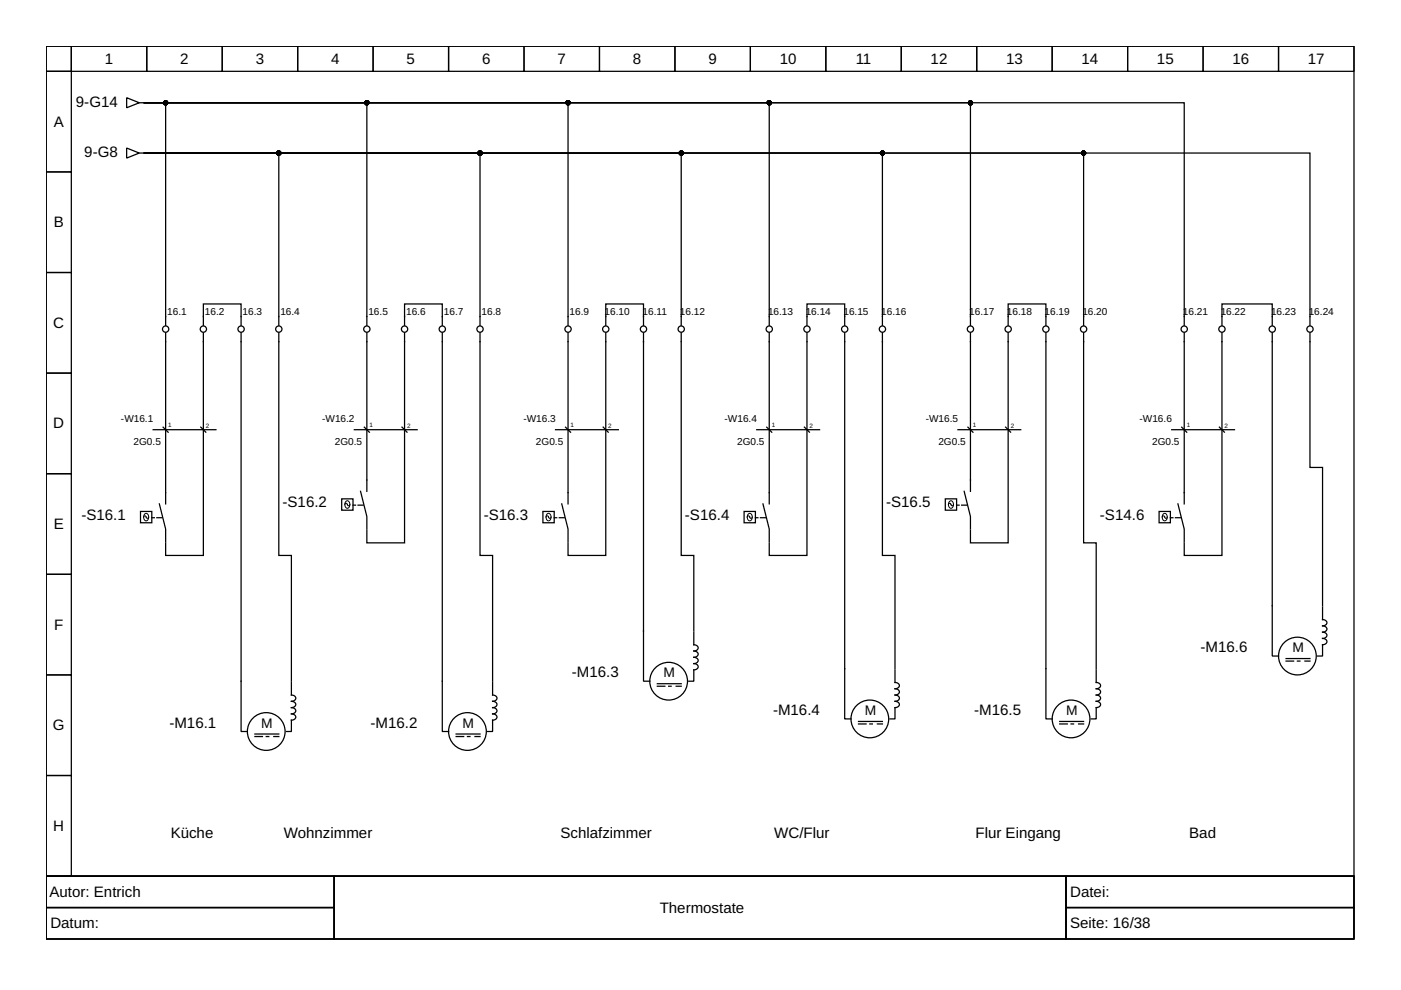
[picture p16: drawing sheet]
<svg xmlns="http://www.w3.org/2000/svg" width="297mm" height="210mm" viewBox="0 0 297 210" stroke-linecap="round" stroke-linejoin="round" font-family="sans-serif">
<defs><g id="words">
<g font-size="3.2">
<text x="22.2" y="13.5">1</text>
<text x="38.2" y="13.5">2</text>
<text x="54.2" y="13.5">3</text>
<text x="70.2" y="13.5">4</text>
<text x="86.2" y="13.5">5</text>
<text x="102.2" y="13.5">6</text>
<text x="118.2" y="13.5">7</text>
<text x="134.2" y="13.5">8</text>
<text x="150.2" y="13.5">9</text>
<text x="165.3" y="13.5">10</text>
<text x="181.4" y="13.5">11</text>
<text x="197.3" y="13.5">12</text>
<text x="213.3" y="13.5">13</text>
<text x="229.3" y="13.5">14</text>
<text x="245.3" y="13.5">15</text>
<text x="261.3" y="13.5">16</text>
<text x="277.3" y="13.5">17</text>
<text x="16.1" y="22.7">9-G14</text>
<text x="11.4" y="26.9">A</text>
<text x="17.9" y="33.4">9-G8</text>
<text x="11.4" y="48.2">B</text>
<text x="11.3" y="69.5">C</text>
<text x="11.3" y="90.8">D</text>
<text x="59.9" y="107.5">-S16.2</text>
<text x="187.9" y="107.5">-S16.5</text>
<text x="11.4" y="112.2">E</text>
<text x="17.3" y="110.2">-S16.1</text>
<text x="102.6" y="110.2">-S16.3</text>
<text x="145.2" y="110.2">-S16.4</text>
<text x="233.2" y="110.2">-S14.6</text>
<text x="11.5" y="133.5">F</text>
<text x="121.2" y="143.6">-M16.3</text>
<text x="254.5" y="138.3">-M16.6</text>
<text x="11.2" y="154.8">G</text>
<text x="35.9" y="154.3">-M16.1</text>
<text x="78.6" y="154.3">-M16.2</text>
<text x="163.9" y="151.6">-M16.4</text>
<text x="206.6" y="151.6">-M16.5</text>
<text x="11.3" y="176.2">H</text>
<text x="36.2" y="177.8">Küche</text>
<text x="60.2" y="177.8">Wohnzimmer</text>
<text x="118.8" y="177.8">Schlafzimmer</text>
<text x="164.2" y="177.8">WC/Flur</text>
<text x="206.8" y="177.8">Flur Eingang</text>
<text x="252.1" y="177.8">Bad</text>
<text x="10.5" y="190.2">Autor: Entrich</text>
<text x="226.9" y="190.2">Datei:</text>
<text x="10.7" y="196.8">Datum:</text>
<text x="139.9" y="193.5">Thermostate</text>
<text x="226.9" y="196.8">Seite: 16/38</text>
</g>
<g font-size="2.9">
<text x="140.7" y="143.6">M</text>
<text x="274" y="138.3">M</text>
<text x="55.4" y="154.3">M</text>
<text x="98" y="154.3">M</text>
<text x="183.4" y="151.6">M</text>
<text x="226" y="151.6">M</text>
</g>
<g font-size="2.1">
<text x="35.4" y="66.8">16.1</text>
<text x="43.4" y="66.8">16.2</text>
<text x="51.4" y="66.8">16.3</text>
<text x="59.4" y="66.8">16.4</text>
<text x="78.1" y="66.8">16.5</text>
<text x="86.1" y="66.8">16.6</text>
<text x="94.1" y="66.8">16.7</text>
<text x="102.1" y="66.8">16.8</text>
<text x="120.8" y="66.8">16.9</text>
<text x="128.2" y="66.8">16.10</text>
<text x="136.2" y="66.8">16.11</text>
<text x="144.2" y="66.8">16.12</text>
<text x="162.8" y="66.8">16.13</text>
<text x="170.8" y="66.8">16.14</text>
<text x="178.8" y="66.8">16.15</text>
<text x="186.8" y="66.8">16.16</text>
<text x="205.5" y="66.8">16.17</text>
<text x="213.5" y="66.8">16.18</text>
<text x="221.5" y="66.8">16.19</text>
<text x="229.5" y="66.8">16.20</text>
<text x="250.8" y="66.8">16.21</text>
<text x="258.8" y="66.8">16.22</text>
<text x="269.5" y="66.8">16.23</text>
<text x="277.5" y="66.8">16.24</text>
<text x="25.7" y="89.5">-W16.1</text>
<text x="68.3" y="89.5">-W16.2</text>
<text x="111" y="89.5">-W16.3</text>
<text x="153.6" y="89.5">-W16.4</text>
<text x="196.3" y="89.5">-W16.5</text>
<text x="241.6" y="89.5">-W16.6</text>
<text x="28.3" y="94.3">2G0.5</text>
<text x="71" y="94.3">2G0.5</text>
<text x="113.6" y="94.3">2G0.5</text>
<text x="156.3" y="94.3">2G0.5</text>
<text x="199" y="94.3">2G0.5</text>
<text x="244.3" y="94.3">2G0.5</text>
</g>
<g font-size="1.3">
<text x="35.7" y="90.6">1</text>
<text x="43.6" y="90.8">2</text>
<text x="78.3" y="90.6">1</text>
<text x="86.3" y="90.8">2</text>
<text x="121" y="90.6">1</text>
<text x="129" y="90.8">2</text>
<text x="163.6" y="90.6">1</text>
<text x="171.6" y="90.8">2</text>
<text x="206.3" y="90.6">1</text>
<text x="214.3" y="90.8">2</text>
<text x="251.6" y="90.6">1</text>
<text x="259.6" y="90.8">2</text>
</g>
</g></defs>
<g fill="none" stroke="#000" stroke-width=".27">
<path d="M9.8 9.8h277.3v176h-277.3zM9.8 9.8h5.3v5.3h-5.3zM9.8 15.1h5.3v21.4h-5.3zM15.1 9.8h16v5.3h-16zM31.1 9.8h16v5.3h-16zM47.1 9.8h16v5.3h-16zM63.1 9.8h16v5.3h-16zM79.1 9.8h16v5.3h-16zM95.1 9.8h16v5.3h-16zM111.1 9.8h16v5.3h-16zM127.1 9.8h16v5.3h-16zM143.1 9.8h16v5.3h-16z"/>
<path d="M159.1 9.8h16v5.3h-16zM175.1 9.8h16v5.3h-16zM191.1 9.8h16v5.3h-16zM207.1 9.8h16v5.3h-16zM223.1 9.8h16v5.3h-16zM239.1 9.8h16v5.3h-16zM255.1 9.8h16v5.3h-16zM271.1 9.8h16v5.3h-16zM9.8 36.5h5.3v21.3h-5.3zM26.9 20.7l2.6 1.1-2.6 1.1zM26.9 31.4l2.6 1.1-2.6 1zM29.5 21.8h.8"/>
<path d="M29.5 32.5h.8M30.6 32.5h71.2v36.5M30.6 32.5h199.1v36.5M30.6 32.5h247.1v36.5M30.6 21.8h175.2v47.2M30.6 32.5h156.5v36.5M30.6 21.8h220.5v47.2M30.6 32.5h28.5v36.5M30.6 21.8h132.5v47.2M30.6 21.8h47.2v47.2M30.6 21.8h4.5v47.2M30.6 32.5h113.8v36.5"/>
<path d="M30.6 21.8h89.8v47.2M9.8 57.8h5.3v21.3h-5.3zM9.8 79.1h5.3v21.3h-5.3zM35.1 70.6v36.2M43.1 70.6v47.2h-8v-2.7M43.1 69v-4.6h8v4.6M51.1 70.6v84.5h1.3M59.1 70.6v47.2h2.7v26.6M77.8 70.6v33.6M85.8 70.6v44.5h-8v-2.7M85.8 69v-4.6h8v4.6M93.8 70.6v84.5h1.3"/>
<path d="M101.8 70.6v47.2h2.6v26.6M120.4 70.6v36.2M128.4 70.6v47.2h-8v-2.7M128.4 69v-4.6h8v4.6M136.4 70.6v73.8h1.4M144.4 70.6v47.2h2.7v16M163.1 70.6v36.2M171.1 70.6v47.2h-8v-2.7M171.1 69v-4.6h8v4.6M179.1 70.6v81.8h1.3M187.1 70.6v47.2h2.7v24M205.8 70.6v33.6"/>
<path d="M213.8 69v-4.6h7.9v4.6M213.8 70.6v44.5h-8v-2.7M221.7 70.6v81.8h1.4M229.7 70.6v44.5h2.7v26.7M251.1 70.6v36.2M259.1 69v-4.6h10.6v4.6M259.1 70.6v47.2h-8v-2.7M269.7 70.6v68.5h1.4M277.7 70.6v28.5h2.7v29.3M32.5 91.1h13.3M34.6 90.6l1.1 1M42.6 90.6l1 1"/>
<path d="M75.1 91.1h13.3M77.2 90.6l1.1 1M85.2 90.6l1.1 1M117.8 91.1h13.3M119.9 90.6l1.1 1M127.9 90.6l1.1 1M160.4 91.1h13.4M162.6 90.6l1 1M170.5 90.6l1.1 1M203.1 91.1h13.3M205.2 90.6l1.1 1M213.2 90.6l1.1 1"/>
<path d="M248.4 91.1h13.3M250.5 90.6l1.1 1M258.5 90.6l1.1 1M9.8 100.4h5.3v21.4h-5.3zM29.8 108.4h2.4v2.4h-2.4zM33.8 106.8l1.3 5.4v2.6M72.4 105.8h2.4v2.4h-2.4zM76.4 104.2l1.4 5.3v2.7M115.1 108.4h2.4v2.4h-2.4zM119.1 106.8l1.3 5.4v2.6M157.8 108.4h2.4v2.4h-2.4zM161.8 106.8l1.3 5.4v2.6"/>
<path d="M200.4 105.8h2.4v2.4h-2.4zM204.4 104.2l1.4 5.3v2.7M245.7 108.4h2.4v2.4h-2.4zM249.7 106.8l1.4 5.4v2.6M9.8 121.8h5.3v21.3h-5.3zM147.1 134v2.7a.7 .7 0 0 1 .9 .7 .7 .7 0 0 1-.9 .6 .7 .7 0 0 1 .9 .7 .7 .7 0 0 1-.9 .7 .7 .7 0 0 1 .9 .6 .7 .7 0 0 1-.9 .7 .7 .7 0 0 1 .9 .7 .7 .7 0 0 1-.9 .6v2.4h-1.1M272.7 139.6h5M280.4 128.7v2.7a.7 .7 0 0 1 .9 .6 .7 .7 0 0 1-.9 .7 .7 .7 0 0 1 .9 .7 .7 .7 0 0 1-.9 .6 .7 .7 0 0 1 .9 .7 .7 .7 0 0 1-.9 .7 .7 .7 0 0 1 .9 .6 .7 .7 0 0 1-.9 .7v2.4h-1.1M9.8 143.1h5.3v21.3h-5.3zM54 156.2h1.6M54 155.6h5.1M56.4 156.2h.6"/>
<path d="M58 156.2h1.1M61.8 144.7v2.7a.7 .7 0 0 1 .9 .6 .7 .7 0 0 1-.9 .7 .7 .7 0 0 1 .9 .7 .7 .7 0 0 1-.9 .6 .7 .7 0 0 1 .9 .7 .7 .7 0 0 1-.9 .7 .7 .7 0 0 1 .9 .6 .7 .7 0 0 1-.9 .7v2.4h-1.1M96.7 156.2h1.6M96.7 155.6h5.1M99.1 156.2h.5M100.7 156.2h1.1M104.4 144.7v2.7a.7 .7 0 0 1 1 .6 .7 .7 0 0 1-1 .7 .7 .7 0 0 1 1 .7 .7 .7 0 0 1-1 .6 .7 .7 0 0 1 1 .7 .7 .7 0 0 1-1 .7 .7 .7 0 0 1 1 .6 .7 .7 0 0 1-1 .7v2.4h-1M139.4 145.5h1.6M139.4 145h5M141.8 145.5h.5M143.4 145.5h1M182 153.5h1.6"/>
<path d="M182 153h5.1M184.4 153.5h.6M186 153.5h1.1M189.8 142v2.7a.7 .7 0 0 1 .9 .7 .7 .7 0 0 1-.9 .6 .7 .7 0 0 1 .9 .7 .7 .7 0 0 1-.9 .7 .7 .7 0 0 1 .9 .6 .7 .7 0 0 1-.9 .7 .7 .7 0 0 1 .9 .7 .7 .7 0 0 1-.9 .6v2.4h-1.1M224.7 153.5h1.6M224.7 153h5M227.1 153.5h.5M228.7 153.5h1M232.4 142v2.7a.7 .7 0 0 1 .9 .7 .7 .7 0 0 1-.9 .6 .7 .7 0 0 1 .9 .7 .7 .7 0 0 1-.9 .7 .7 .7 0 0 1 .9 .6 .7 .7 0 0 1-.9 .7 .7 .7 0 0 1 .9 .7 .7 .7 0 0 1-.9 .6v2.4h-1.1M272.7 140.2h1.6M275.1 140.2h.5M276.7 140.2h1"/>
<path d="M9.8 164.4h5.3v21.4h-5.3zM9.8 185.8h277.3v13.3h-277.3zM9.8 185.8h61v6.6h-61zM9.8 192.4h61v6.7h-61zM70.8 185.8h155.2v13.3h-155.2zM226 185.8h61.1v6.6h-61.1zM226 192.4h61.1v6.7h-61.1z"/>
<circle cx="35.1" cy="69.8" r=".67"/>
<circle cx="43.1" cy="69.8" r=".67"/>
<circle cx="51.1" cy="69.8" r=".67"/>
<circle cx="59.1" cy="69.8" r=".67"/>
<circle cx="77.8" cy="69.8" r=".67"/>
<circle cx="85.8" cy="69.8" r=".67"/>
<circle cx="93.8" cy="69.8" r=".67"/>
<circle cx="101.8" cy="69.8" r=".67"/>
<circle cx="120.4" cy="69.8" r=".67"/>
<circle cx="128.4" cy="69.8" r=".67"/>
<circle cx="136.4" cy="69.8" r=".67"/>
<circle cx="144.4" cy="69.8" r=".67"/>
<circle cx="163.1" cy="69.8" r=".67"/>
<circle cx="171.1" cy="69.8" r=".67"/>
<circle cx="179.1" cy="69.8" r=".67"/>
<circle cx="187.1" cy="69.8" r=".67"/>
<circle cx="205.8" cy="69.8" r=".67"/>
<circle cx="213.8" cy="69.8" r=".67"/>
<circle cx="221.7" cy="69.8" r=".67"/>
<circle cx="229.7" cy="69.8" r=".67"/>
<circle cx="251.1" cy="69.8" r=".67"/>
<circle cx="259.1" cy="69.8" r=".67"/>
<circle cx="269.7" cy="69.8" r=".67"/>
<circle cx="277.7" cy="69.8" r=".67"/>
<circle cx="275.1" cy="139.1" r="4"/>
<circle cx="56.4" cy="155.1" r="4"/>
<circle cx="99.1" cy="155.1" r="4"/>
<circle cx="141.8" cy="144.4" r="4"/>
<circle cx="184.4" cy="152.4" r="4"/>
<circle cx="227.1" cy="152.4" r="4"/>
</g>
<path d="M30.5 109.6l.1-.2h.3l.4 .5 .2-.3M30.8 108.9a.78 .78 0 0 1 .8 .7 .78 .78 0 0 1-.6 .8 .89 .89 0 0 1-.2-1.5zM73.1 107l.1-.3h.3l.4 .5 .3-.2M73.4 106.2a.78 .78 0 0 1 .8 .7 .78 .78 0 0 1-.6 .9 .89 .89 0 0 1-.2-1.6zM115.8 109.6l.1-.2h.3l.4 .5 .2-.3M116.1 108.9a.78 .78 0 0 1 .8 .7 .78 .78 0 0 1-.6 .8 .89 .89 0 0 1-.2-1.5zM158.4 109.6l.2-.2h.2l.4 .5 .3-.3M158.8 108.9a.78 .78 0 0 1 .7 .7 .78 .78 0 0 1-.5 .8 .89 .89 0 0 1-.2-1.5zM201.1 107l.1-.3h.3l.4 .5 .3-.2M201.4 106.2a.78 .78 0 0 1 .8 .7 .78 .78 0 0 1-.6 .9 .89 .89 0 0 1-.2-1.6zM246.4 109.6l.1-.2h.3l.4 .5 .3-.3M246.7 108.9a.78 .78 0 0 1 .8 .7 .78 .78 0 0 1-.6 .8 .89 .89 0 0 1-.2-1.5z" fill="none" stroke="#000" stroke-width=".21"/>
<path d="M34.3 109.8h-2.1M77 107.1h-2.2M119.6 109.8h-2.1M162.3 109.8h-2.1M205 107.1h-2.2M250.3 109.8h-2.2" fill="none" stroke="#000" stroke-width=".27" stroke-dasharray="1.1 .5"/>
<g fill="#000" stroke="#000" stroke-width=".27">
<circle cx="35.1" cy="21.8" r=".4"/>
<circle cx="59.1" cy="32.5" r=".4"/>
<circle cx="77.8" cy="21.8" r=".4"/>
<circle cx="101.8" cy="32.5" r=".4"/>
<circle cx="120.4" cy="21.8" r=".4"/>
<circle cx="144.4" cy="32.5" r=".4"/>
<circle cx="163.1" cy="21.8" r=".4"/>
<circle cx="187.1" cy="32.5" r=".4"/>
<circle cx="205.8" cy="21.8" r=".4"/>
<circle cx="229.7" cy="32.5" r=".4"/>
</g>
<use href="#words"/>
</svg>
